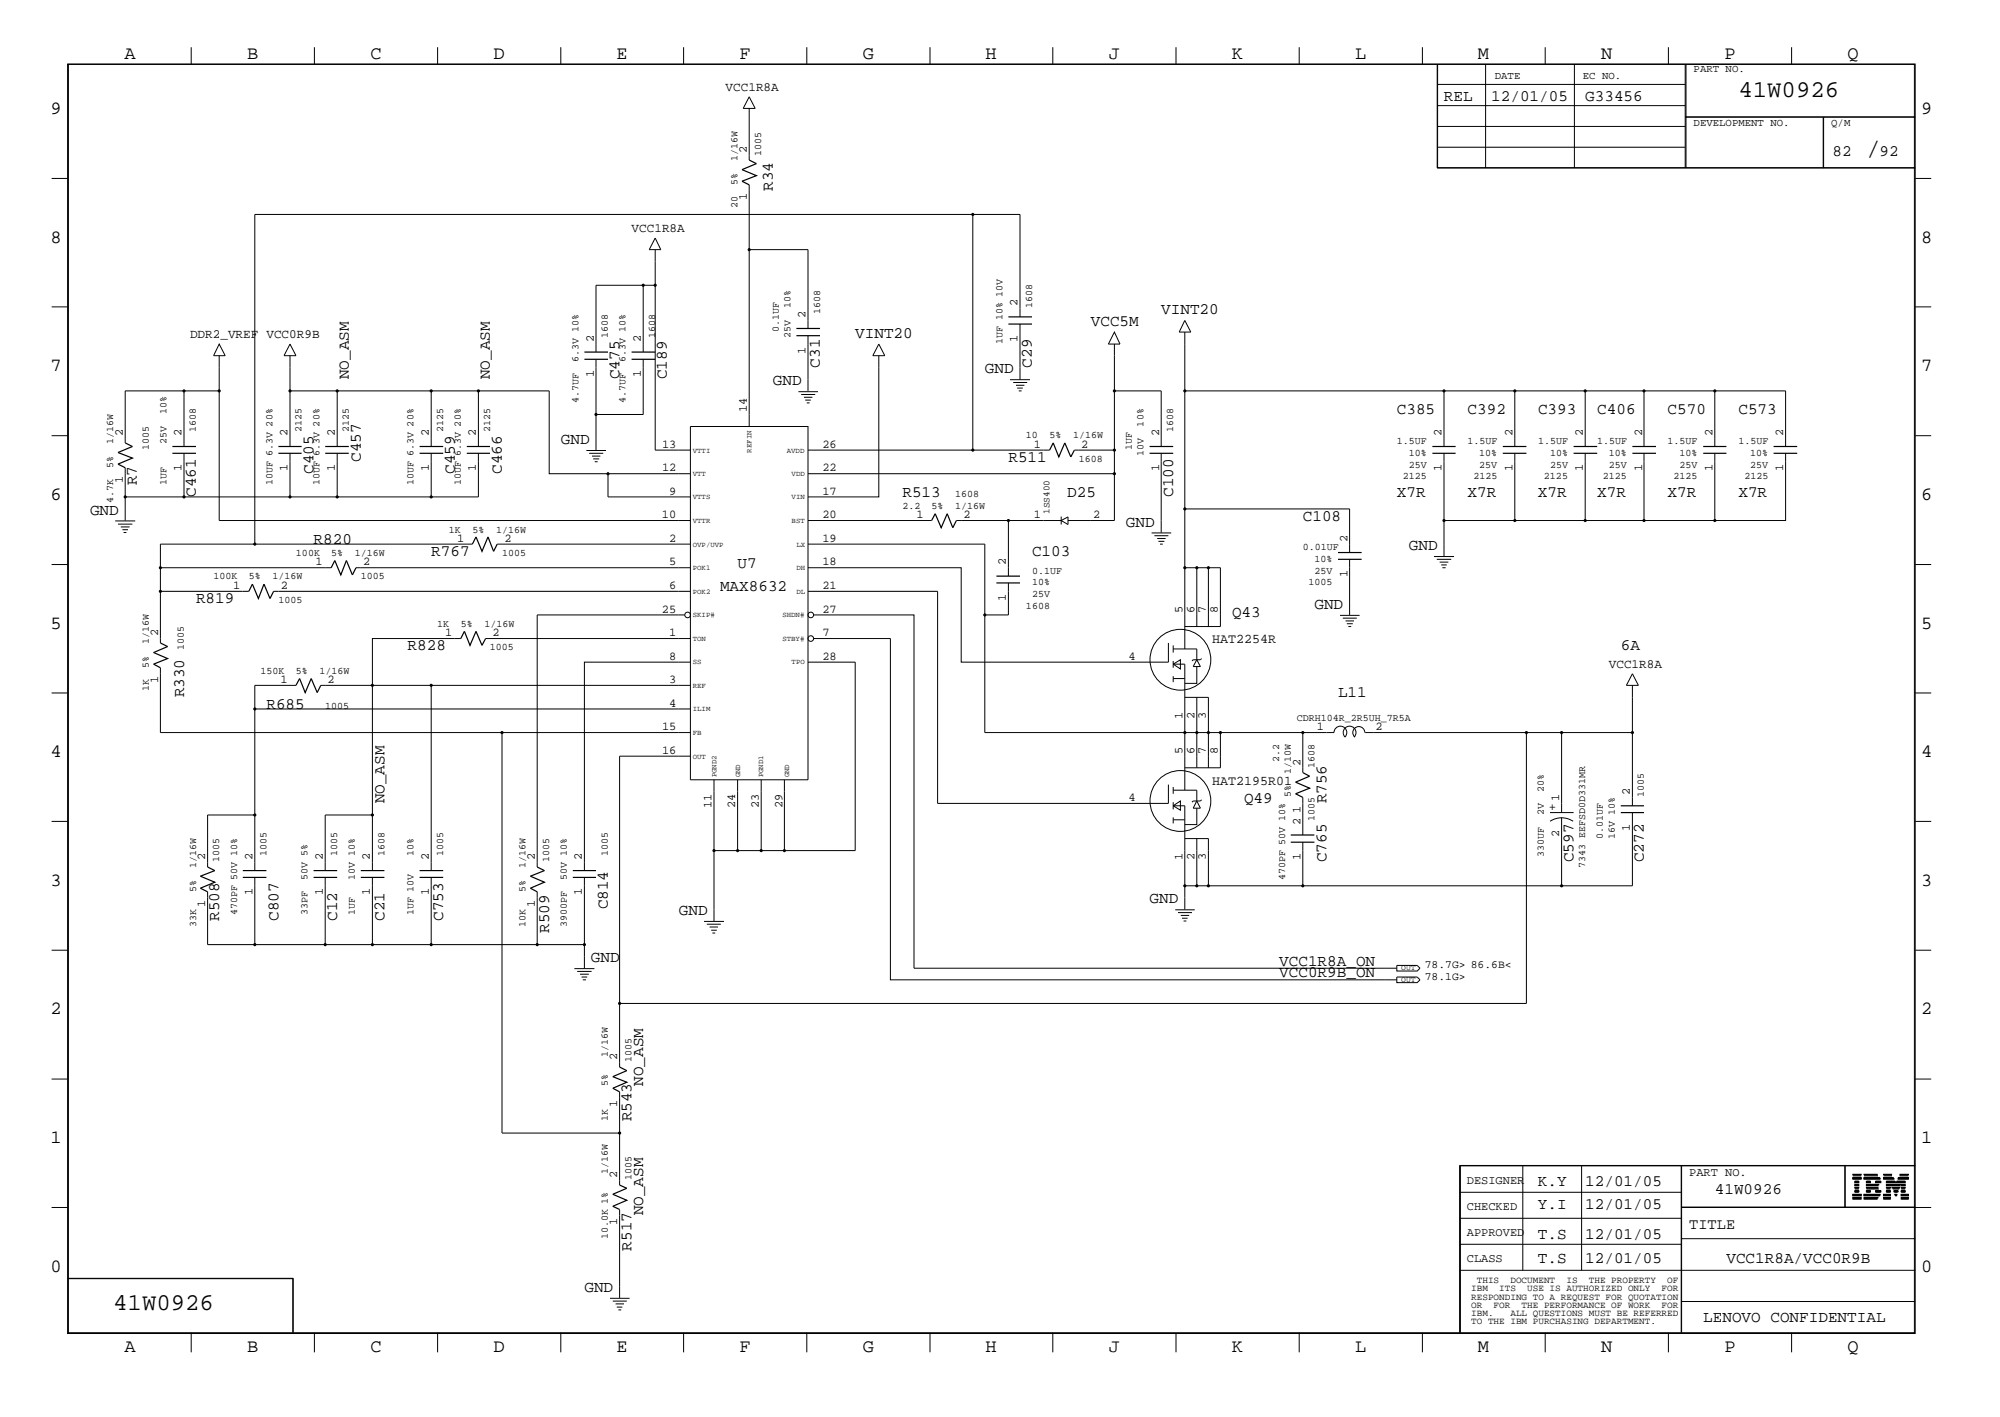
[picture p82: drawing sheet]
<svg xmlns="http://www.w3.org/2000/svg" width="423mm" height="300mm" viewBox="0 0 423 300" stroke-linecap="round" stroke-linejoin="round" font-family="sans-serif">
<defs><g id="words">
<text font-size="5.2" x="395" y="32.9">/</text>
<g font-size="5.1">
<text x="368" y="20.5">41W0926</text>
<text x="24" y="277.2">41W0926</text>
</g>
<g font-size="4">
<text x="26.3" y="12.5">A</text>
<text x="52.3" y="12.5">B</text>
<text x="78.4" y="12.5">C</text>
<text x="104.5" y="12.5">D</text>
<text x="130.5" y="12.5">E</text>
<text x="156.5" y="12.5">F</text>
<text x="182.6" y="12.5">G</text>
<text x="208.6" y="12.5">H</text>
<text x="234.7" y="12.5">J</text>
<text x="260.8" y="12.5">K</text>
<text x="286.9" y="12.5">L</text>
<text x="312.8" y="12.5">M</text>
<text x="338.9" y="12.5">N</text>
<text x="365" y="12.5">P</text>
<text x="391.1" y="12.5">Q</text>
<text x="10.7" y="24.1">9</text>
<text x="406.7" y="24.1">9</text>
<text x="10.7" y="51.4">8</text>
<text x="406.7" y="51.4">8</text>
<text x="10.7" y="78.6">7</text>
<text x="406.7" y="78.6">7</text>
<text x="10.7" y="105.8">6</text>
<text x="406.7" y="105.8">6</text>
<text x="10.7" y="133.1">5</text>
<text x="406.7" y="133.1">5</text>
<text x="10.7" y="160.2">4</text>
<text x="406.7" y="160.2">4</text>
<text x="10.7" y="187.5">3</text>
<text x="406.7" y="187.5">3</text>
<text x="10.7" y="214.6">2</text>
<text x="406.7" y="214.6">2</text>
<text x="10.7" y="241.9">1</text>
<text x="406.7" y="241.9">1</text>
<text x="10.7" y="269.2">0</text>
<text x="406.7" y="269.2">0</text>
<text x="26.3" y="286.2">A</text>
<text x="52.3" y="286.2">B</text>
<text x="78.4" y="286.2">C</text>
<text x="104.5" y="286.2">D</text>
<text x="130.5" y="286.2">E</text>
<text x="156.5" y="286.2">F</text>
<text x="182.6" y="286.2">G</text>
<text x="208.6" y="286.2">H</text>
<text x="234.7" y="286.2">J</text>
<text x="260.8" y="286.2">K</text>
<text x="286.9" y="286.2">L</text>
<text x="312.8" y="286.2">M</text>
<text x="338.9" y="286.2">N</text>
<text x="365" y="286.2">P</text>
<text x="391.1" y="286.2">Q</text>
</g>
<g font-size="3.4">
<text x="305.6" y="21.4">REL</text>
<text x="315.6" y="21.4">12/01/05</text>
<text x="335.5" y="21.4">G33456</text>
<text x="387.9" y="32.9">82</text>
<text x="397.8" y="32.9">92</text>
<text x="163.6" y="40.4" transform="rotate(-90 163.6 40.4)">R34</text>
<text x="181" y="71.5">VINT20</text>
<text x="230.9" y="69.1">VCC5M</text>
<text x="245.8" y="66.5">VINT20</text>
<text x="173.6" y="77.8" transform="rotate(-90 173.6 77.8)">C31</text>
<text x="218.4" y="77.8" transform="rotate(-90 218.4 77.8)">C29</text>
<text x="73.8" y="80.3" transform="rotate(-90 73.8 80.3)">NO_ASM</text>
<text x="103.7" y="80.3" transform="rotate(-90 103.7 80.3)">NO_ASM</text>
<text x="131.1" y="80.3" transform="rotate(-90 131.1 80.3)">C475</text>
<text x="141.1" y="80.3" transform="rotate(-90 141.1 80.3)">C189</text>
<text x="163.6" y="81.5">GND</text>
<text x="208.4" y="79">GND</text>
<text x="295.7" y="87.7">C385</text>
<text x="310.6" y="87.7">C392</text>
<text x="325.5" y="87.7">C393</text>
<text x="338.1" y="87.7">C406</text>
<text x="353" y="87.7">C570</text>
<text x="368" y="87.7">C573</text>
<text x="118.7" y="94">GND</text>
<text x="66.4" y="100.2" transform="rotate(-90 66.4 100.2)">C405</text>
<text x="76.4" y="97.7" transform="rotate(-90 76.4 97.7)">C457</text>
<text x="96.3" y="100.2" transform="rotate(-90 96.3 100.2)">C459</text>
<text x="106.3" y="100.2" transform="rotate(-90 106.3 100.2)">C466</text>
<text x="213.4" y="97.7">R511</text>
<text x="29" y="102.7" transform="rotate(-90 29 102.7)">R7</text>
<text x="41.5" y="105.2" transform="rotate(-90 41.5 105.2)">C461</text>
<text x="191" y="105.2">R513</text>
<text x="225.9" y="105.2">D25</text>
<text x="248.3" y="105.2" transform="rotate(-90 248.3 105.2)">C100</text>
<text x="295.7" y="105.2">X7R</text>
<text x="310.6" y="105.2">X7R</text>
<text x="325.5" y="105.2">X7R</text>
<text x="338.1" y="105.2">X7R</text>
<text x="353" y="105.2">X7R</text>
<text x="368" y="105.2">X7R</text>
<text x="19" y="109">GND</text>
<text x="238.3" y="111.4">GND</text>
<text x="275.8" y="110.2">C108</text>
<text x="66.4" y="115.1">R820</text>
<text x="91.3" y="117.7">R767</text>
<text x="218.4" y="117.7">C103</text>
<text x="298.2" y="116.4">GND</text>
<text x="152.4" y="125.1">MAX8632</text>
<text x="156.1" y="120.1">U7</text>
<text x="41.5" y="127.6">R819</text>
<text x="260.8" y="130.6">Q43</text>
<text x="278.2" y="128.9">GND</text>
<text x="86.3" y="137.6">R828</text>
<text x="343.1" y="137.6">6A</text>
<text x="38.9" y="147.6" transform="rotate(-90 38.9 147.6)">R330</text>
<text x="283.2" y="147.6">L11</text>
<text x="56.4" y="150">R685</text>
<text x="81.4" y="170" transform="rotate(-90 81.4 170)">NO_ASM</text>
<text x="263.3" y="170">Q49</text>
<text x="280.8" y="170" transform="rotate(-90 280.8 170)">R756</text>
<text x="280.8" y="182.5" transform="rotate(-90 280.8 182.5)">C765</text>
<text x="333.1" y="182.5" transform="rotate(-90 333.1 182.5)">C597</text>
<text x="348" y="182.5" transform="rotate(-90 348 182.5)">C272</text>
<text x="243.3" y="191.2">GND</text>
<text x="46.4" y="194.9" transform="rotate(-90 46.4 194.9)">R508</text>
<text x="58.9" y="194.9" transform="rotate(-90 58.9 194.9)">C807</text>
<text x="71.4" y="194.9" transform="rotate(-90 71.4 194.9)">C12</text>
<text x="81.4" y="194.9" transform="rotate(-90 81.4 194.9)">C21</text>
<text x="93.8" y="194.9" transform="rotate(-90 93.8 194.9)">C753</text>
<text x="116.2" y="197.4" transform="rotate(-90 116.2 197.4)">R509</text>
<text x="128.7" y="192.4" transform="rotate(-90 128.7 192.4)">C814</text>
<text x="143.7" y="193.6">GND</text>
<text x="125.1" y="203.6">GND</text>
<text x="270.8" y="206.8">VCC0R9B_ON</text>
<text x="270.8" y="204.4">VCC1R8A_ON</text>
<text x="136.1" y="229.8" transform="rotate(-90 136.1 229.8)">NO_ASM</text>
<text x="133.7" y="237.3" transform="rotate(-90 133.7 237.3)">R543</text>
<text x="325.5" y="251">K.Y</text>
<text x="335.5" y="251">12/01/05</text>
<text x="136.1" y="257.2" transform="rotate(-90 136.1 257.2)">NO_ASM</text>
<text x="325.5" y="255.9">Y.I</text>
<text x="335.5" y="255.9">12/01/05</text>
<text x="363" y="252.7">41W0926</text>
<text x="325.5" y="262.2">T.S</text>
<text x="335.5" y="262.2">12/01/05</text>
<text x="133.7" y="264.7" transform="rotate(-90 133.7 264.7)">R517</text>
<text x="325.5" y="267.2">T.S</text>
<text x="335.5" y="267.2">12/01/05</text>
<text x="365.4" y="267.2">VCC1R8A/VCC0R9B</text>
<text x="123.7" y="273.4">GND</text>
<text x="360.5" y="279.7">LENOVO CONFIDENTIAL</text>
</g>
<text font-size="3.2" x="357.5" y="260">TITLE</text>
<g font-size="2.8">
<text x="256.5" y="136.1">HAT2254R</text>
<text x="256.5" y="166">HAT2195R01</text>
</g>
<g font-size="2.7">
<text x="153.6" y="19.2">VCC1R8A</text>
<text x="133.7" y="49.1">VCC1R8A</text>
<text x="40.2" y="71.5">DDR2_VREF</text>
<text x="56.4" y="71.5">VCC0R9B</text>
<text x="340.5" y="141.3">VCC1R8A</text>
<text x="329.4" y="171.6" transform="rotate(-90 329.4 171.6)">+</text>
</g>
<g font-size="2.5">
<text x="158.1" y="32.4" transform="rotate(-90 158.1 32.4)">2</text>
<text x="158.1" y="42.4" transform="rotate(-90 158.1 42.4)">1</text>
<text x="215.4" y="64.9" transform="rotate(-90 215.4 64.9)">2</text>
<text x="170.5" y="67.3" transform="rotate(-90 170.5 67.3)">2</text>
<text x="125.7" y="72.3" transform="rotate(-90 125.7 72.3)">2</text>
<text x="135.6" y="72.3" transform="rotate(-90 135.6 72.3)">2</text>
<text x="170.5" y="74.8" transform="rotate(-90 170.5 74.8)">1</text>
<text x="215.4" y="72.3" transform="rotate(-90 215.4 72.3)">1</text>
<text x="125.7" y="79.8" transform="rotate(-90 125.7 79.8)">1</text>
<text x="135.6" y="79.8" transform="rotate(-90 135.6 79.8)">1</text>
<text x="158.1" y="87.2" transform="rotate(-90 158.1 87.2)">14</text>
<text x="26" y="92.2" transform="rotate(-90 26 92.2)">2</text>
<text x="38.4" y="92.2" transform="rotate(-90 38.4 92.2)">2</text>
<text x="60.9" y="92.2" transform="rotate(-90 60.9 92.2)">2</text>
<text x="70.9" y="92.2" transform="rotate(-90 70.9 92.2)">2</text>
<text x="90.8" y="92.2" transform="rotate(-90 90.8 92.2)">2</text>
<text x="100.8" y="92.2" transform="rotate(-90 100.8 92.2)">2</text>
<text x="140.1" y="94.7">13</text>
<text x="174.1" y="94.7">26</text>
<text x="218.9" y="94.7">1</text>
<text x="228.9" y="94.7">2</text>
<text x="245.4" y="92.2" transform="rotate(-90 245.4 92.2)">2</text>
<text x="305.1" y="92.2" transform="rotate(-90 305.1 92.2)">2</text>
<text x="320.1" y="92.2" transform="rotate(-90 320.1 92.2)">2</text>
<text x="335" y="92.2" transform="rotate(-90 335 92.2)">2</text>
<text x="347.6" y="92.2" transform="rotate(-90 347.6 92.2)">2</text>
<text x="362.5" y="92.2" transform="rotate(-90 362.5 92.2)">2</text>
<text x="377.4" y="92.2" transform="rotate(-90 377.4 92.2)">2</text>
<text x="38.4" y="99.7" transform="rotate(-90 38.4 99.7)">1</text>
<text x="60.9" y="99.7" transform="rotate(-90 60.9 99.7)">1</text>
<text x="70.9" y="99.7" transform="rotate(-90 70.9 99.7)">1</text>
<text x="90.8" y="99.7" transform="rotate(-90 90.8 99.7)">1</text>
<text x="100.8" y="99.7" transform="rotate(-90 100.8 99.7)">1</text>
<text x="140.1" y="99.7">12</text>
<text x="174.1" y="99.7">22</text>
<text x="245.4" y="99.7" transform="rotate(-90 245.4 99.7)">1</text>
<text x="305.1" y="99.7" transform="rotate(-90 305.1 99.7)">1</text>
<text x="320.1" y="99.7" transform="rotate(-90 320.1 99.7)">1</text>
<text x="335" y="99.7" transform="rotate(-90 335 99.7)">1</text>
<text x="347.6" y="99.7" transform="rotate(-90 347.6 99.7)">1</text>
<text x="362.5" y="99.7" transform="rotate(-90 362.5 99.7)">1</text>
<text x="377.4" y="99.7" transform="rotate(-90 377.4 99.7)">1</text>
<text x="26" y="102.2" transform="rotate(-90 26 102.2)">1</text>
<text x="141.6" y="104.7">9</text>
<text x="174.1" y="104.7">17</text>
<text x="140.1" y="109.6">10</text>
<text x="174.1" y="109.6">20</text>
<text x="194" y="109.6">1</text>
<text x="204" y="109.6">2</text>
<text x="218.9" y="109.6">1</text>
<text x="231.4" y="109.6">2</text>
<text x="66.8" y="119.6">1</text>
<text x="76.9" y="119.6">2</text>
<text x="96.8" y="114.6">1</text>
<text x="106.8" y="114.6">2</text>
<text x="141.6" y="119.6">5</text>
<text x="141.6" y="114.6">2</text>
<text x="174.1" y="119.6">18</text>
<text x="174.1" y="114.6">19</text>
<text x="212.9" y="119.6" transform="rotate(-90 212.9 119.6)">2</text>
<text x="285.2" y="114.6" transform="rotate(-90 285.2 114.6)">2</text>
<text x="49.4" y="124.6">1</text>
<text x="59.4" y="124.6">2</text>
<text x="141.6" y="124.6">6</text>
<text x="174.1" y="124.6">21</text>
<text x="285.2" y="122.2" transform="rotate(-90 285.2 122.2)">1</text>
<text x="140.1" y="129.6">25</text>
<text x="174.1" y="129.6">27</text>
<text x="212.9" y="127.2" transform="rotate(-90 212.9 127.2)">1</text>
<text x="250.3" y="129.6" transform="rotate(-90 250.3 129.6)">5</text>
<text x="252.8" y="129.6" transform="rotate(-90 252.8 129.6)">6</text>
<text x="255.3" y="129.6" transform="rotate(-90 255.3 129.6)">7</text>
<text x="257.8" y="129.6" transform="rotate(-90 257.8 129.6)">8</text>
<text x="33.4" y="134.6" transform="rotate(-90 33.4 134.6)">2</text>
<text x="94.2" y="134.6">1</text>
<text x="104.2" y="134.6">2</text>
<text x="141.6" y="134.6">1</text>
<text x="174.1" y="134.6">7</text>
<text x="141.6" y="139.6">8</text>
<text x="174.1" y="139.6">28</text>
<text x="238.8" y="139.6">4</text>
<text x="33.4" y="144.6" transform="rotate(-90 33.4 144.6)">1</text>
<text x="59.4" y="144.6">1</text>
<text x="69.3" y="144.6">2</text>
<text x="141.6" y="144.6">3</text>
<text x="141.6" y="149.5">4</text>
<text x="140.1" y="154.5">15</text>
<text x="250.3" y="152.1" transform="rotate(-90 250.3 152.1)">1</text>
<text x="252.8" y="152.1" transform="rotate(-90 252.8 152.1)">2</text>
<text x="255.3" y="152.1" transform="rotate(-90 255.3 152.1)">3</text>
<text x="278.7" y="154.5">1</text>
<text x="291.2" y="154.5">2</text>
<text x="140.1" y="159.5">16</text>
<text x="250.3" y="159.5" transform="rotate(-90 250.3 159.5)">5</text>
<text x="252.8" y="159.5" transform="rotate(-90 252.8 159.5)">6</text>
<text x="255.3" y="159.5" transform="rotate(-90 255.3 159.5)">7</text>
<text x="257.8" y="159.5" transform="rotate(-90 257.8 159.5)">8</text>
<text x="275.3" y="162.1" transform="rotate(-90 275.3 162.1)">2</text>
<text x="150.6" y="171" transform="rotate(-90 150.6 171)">11</text>
<text x="155.6" y="171" transform="rotate(-90 155.6 171)">24</text>
<text x="160.6" y="171" transform="rotate(-90 160.6 171)">23</text>
<text x="165.6" y="171" transform="rotate(-90 165.6 171)">29</text>
<text x="238.8" y="169.5">4</text>
<text x="275.3" y="172" transform="rotate(-90 275.3 172)">1</text>
<text x="330" y="169.5" transform="rotate(-90 330 169.5)">1</text>
<text x="345" y="168.2" transform="rotate(-90 345 168.2)">2</text>
<text x="275.3" y="174.5" transform="rotate(-90 275.3 174.5)">2</text>
<text x="330" y="177" transform="rotate(-90 330 177)">2</text>
<text x="345" y="175.8" transform="rotate(-90 345 175.8)">1</text>
<text x="43.4" y="181.9" transform="rotate(-90 43.4 181.9)">2</text>
<text x="53.4" y="181.9" transform="rotate(-90 53.4 181.9)">2</text>
<text x="68.3" y="181.9" transform="rotate(-90 68.3 181.9)">2</text>
<text x="78.3" y="181.9" transform="rotate(-90 78.3 181.9)">2</text>
<text x="90.8" y="181.9" transform="rotate(-90 90.8 181.9)">2</text>
<text x="113.2" y="181.9" transform="rotate(-90 113.2 181.9)">2</text>
<text x="123.2" y="181.9" transform="rotate(-90 123.2 181.9)">2</text>
<text x="250.3" y="181.9" transform="rotate(-90 250.3 181.9)">1</text>
<text x="252.8" y="181.9" transform="rotate(-90 252.8 181.9)">2</text>
<text x="255.3" y="181.9" transform="rotate(-90 255.3 181.9)">3</text>
<text x="275.3" y="181.9" transform="rotate(-90 275.3 181.9)">1</text>
<text x="43.4" y="191.9" transform="rotate(-90 43.4 191.9)">1</text>
<text x="53.4" y="189.5" transform="rotate(-90 53.4 189.5)">1</text>
<text x="68.3" y="189.5" transform="rotate(-90 68.3 189.5)">1</text>
<text x="78.3" y="189.5" transform="rotate(-90 78.3 189.5)">1</text>
<text x="90.8" y="189.5" transform="rotate(-90 90.8 189.5)">1</text>
<text x="113.2" y="191.9" transform="rotate(-90 113.2 191.9)">1</text>
<text x="123.2" y="189.5" transform="rotate(-90 123.2 189.5)">1</text>
<text x="130.6" y="224.4" transform="rotate(-90 130.6 224.4)">2</text>
<text x="130.6" y="234.4" transform="rotate(-90 130.6 234.4)">1</text>
<text x="130.6" y="249.3" transform="rotate(-90 130.6 249.3)">2</text>
<text x="310.5" y="250.6">DESIGNER</text>
<text x="357.5" y="248.8">PART NO.</text>
<text x="310.5" y="256.1">CHECKED</text>
<text x="130.6" y="259.2" transform="rotate(-90 130.6 259.2)">1</text>
<text x="310.5" y="261.5">APPROVED</text>
<text x="310.5" y="267">CLASS</text>
</g>
<g font-size="2.4">
<text x="301.6" y="207.3">78.1G&gt;</text>
<text x="301.6" y="204.9">78.7G&gt; 86.6B&lt;</text>
</g>
<g font-size="2.3">
<text x="316.4" y="16.7">DATE</text>
<text x="335" y="16.7">EC NO.</text>
<text x="358.5" y="15.2">PART NO.</text>
<text x="358.5" y="26.6">DEVELOPMENT NO.</text>
<text x="387.6" y="26.6">Q/M</text>
</g>
<g font-size="2.1">
<text x="156.1" y="34.1" transform="rotate(-90 156.1 34.1)">1/16W</text>
<text x="161.1" y="32.9" transform="rotate(-90 161.1 32.9)">1005</text>
<text x="156.1" y="39.1" transform="rotate(-90 156.1 39.1)">5%</text>
<text x="156.1" y="44.1" transform="rotate(-90 156.1 44.1)">20</text>
<text x="167.3" y="65.3" transform="rotate(-90 167.3 65.3)">10%</text>
<text x="218.4" y="65.3" transform="rotate(-90 218.4 65.3)">1608</text>
<text x="128.7" y="71.5" transform="rotate(-90 128.7 71.5)">1608</text>
<text x="138.7" y="71.5" transform="rotate(-90 138.7 71.5)">1608</text>
<text x="164.8" y="70.3" transform="rotate(-90 164.8 70.3)">0.1UF</text>
<text x="167.3" y="71.5" transform="rotate(-90 167.3 71.5)">25V</text>
<text x="173.6" y="66.5" transform="rotate(-90 173.6 66.5)">1608</text>
<text x="122.4" y="76.5" transform="rotate(-90 122.4 76.5)">6.3V 10%</text>
<text x="132.4" y="76.5" transform="rotate(-90 132.4 76.5)">6.3V 10%</text>
<text x="212.2" y="72.8" transform="rotate(-90 212.2 72.8)">1UF 10% 10V</text>
<text x="35.2" y="87.7" transform="rotate(-90 35.2 87.7)">10%</text>
<text x="122.4" y="85.3" transform="rotate(-90 122.4 85.3)">4.7UF</text>
<text x="132.4" y="85.3" transform="rotate(-90 132.4 85.3)">4.7UF</text>
<text x="24" y="94" transform="rotate(-90 24 94)">1/16W</text>
<text x="31.5" y="95.2" transform="rotate(-90 31.5 95.2)">1005</text>
<text x="35.2" y="94" transform="rotate(-90 35.2 94)">25V</text>
<text x="41.5" y="91.4" transform="rotate(-90 41.5 91.4)">1608</text>
<text x="63.8" y="91.4" transform="rotate(-90 63.8 91.4)">2125</text>
<text x="73.8" y="91.4" transform="rotate(-90 73.8 91.4)">2125</text>
<text x="93.8" y="91.4" transform="rotate(-90 93.8 91.4)">2125</text>
<text x="103.7" y="91.4" transform="rotate(-90 103.7 91.4)">2125</text>
<text x="217.2" y="92.7">10</text>
<text x="222.2" y="92.7">5%</text>
<text x="227.2" y="92.7">1/16W</text>
<text x="239.6" y="95.2" transform="rotate(-90 239.6 95.2)">1UF</text>
<text x="242.1" y="90.3" transform="rotate(-90 242.1 90.3)">10%</text>
<text x="248.3" y="91.4" transform="rotate(-90 248.3 91.4)">1608</text>
<text x="295.7" y="94">1.5UF</text>
<text x="310.6" y="94">1.5UF</text>
<text x="325.5" y="94">1.5UF</text>
<text x="338.1" y="94">1.5UF</text>
<text x="353" y="94">1.5UF</text>
<text x="368" y="94">1.5UF</text>
<text x="24" y="99" transform="rotate(-90 24 99)">5%</text>
<text x="228.3" y="97.7">1608</text>
<text x="242.1" y="96.4" transform="rotate(-90 242.1 96.4)">10V</text>
<text x="296.9" y="101.4">2125</text>
<text x="298.2" y="99">25V</text>
<text x="298.2" y="96.4">10%</text>
<text x="311.9" y="101.4">2125</text>
<text x="313.1" y="99">25V</text>
<text x="313.1" y="96.4">10%</text>
<text x="326.8" y="101.4">2125</text>
<text x="328.1" y="99">25V</text>
<text x="328.1" y="96.4">10%</text>
<text x="339.3" y="101.4">2125</text>
<text x="340.5" y="99">25V</text>
<text x="340.5" y="96.4">10%</text>
<text x="354.2" y="101.4">2125</text>
<text x="355.5" y="99">25V</text>
<text x="355.5" y="96.4">10%</text>
<text x="369.2" y="101.4">2125</text>
<text x="370.4" y="99">25V</text>
<text x="370.4" y="96.4">10%</text>
<text x="24" y="106.4" transform="rotate(-90 24 106.4)">4.7K</text>
<text x="35.2" y="102.7" transform="rotate(-90 35.2 102.7)">1UF</text>
<text x="57.7" y="102.7" transform="rotate(-90 57.7 102.7)">10UF 6.3V 20%</text>
<text x="67.6" y="102.7" transform="rotate(-90 67.6 102.7)">10UF 6.3V 20%</text>
<text x="87.5" y="102.7" transform="rotate(-90 87.5 102.7)">10UF 6.3V 20%</text>
<text x="97.5" y="102.7" transform="rotate(-90 97.5 102.7)">10UF 6.3V 20%</text>
<text x="191" y="107.7">2.2</text>
<text x="197.2" y="107.7">5%</text>
<text x="202.2" y="107.7">1/16W</text>
<text x="202.2" y="105.2">1608</text>
<text x="95" y="112.7">1K</text>
<text x="100" y="112.7">5%</text>
<text x="105" y="112.7">1/16W</text>
<text x="62.7" y="117.7">100K</text>
<text x="70.1" y="117.7">5%</text>
<text x="75.1" y="117.7">1/16W</text>
<text x="106.3" y="117.7">1005</text>
<text x="275.8" y="116.4">0.01UF</text>
<text x="278.2" y="118.9">10%</text>
<text x="45.2" y="122.6">100K</text>
<text x="52.7" y="122.6">5%</text>
<text x="57.7" y="122.6">1/16W</text>
<text x="76.4" y="122.6">1005</text>
<text x="218.4" y="123.9">10%</text>
<text x="218.4" y="121.4">0.1UF</text>
<text x="276.9" y="123.9">1005</text>
<text x="278.2" y="121.4">25V</text>
<text x="58.9" y="127.6">1005</text>
<text x="217.2" y="128.9">1608</text>
<text x="218.4" y="126.4">25V</text>
<text x="31.5" y="136.3" transform="rotate(-90 31.5 136.3)">1/16W</text>
<text x="38.9" y="137.6" transform="rotate(-90 38.9 137.6)">1005</text>
<text x="92.5" y="132.6">1K</text>
<text x="97.5" y="132.6">5%</text>
<text x="102.5" y="132.6">1/16W</text>
<text x="103.7" y="137.6">1005</text>
<text x="31.5" y="141.3" transform="rotate(-90 31.5 141.3)">5%</text>
<text x="55.1" y="142.6">150K</text>
<text x="62.7" y="142.6">5%</text>
<text x="67.6" y="142.6">1/16W</text>
<text x="31.5" y="146.3" transform="rotate(-90 31.5 146.3)">1K</text>
<text x="68.8" y="150">1005</text>
<text x="274.5" y="152.6">CDRH104R_2R5UH_7R5A</text>
<text x="270.8" y="161.3" transform="rotate(-90 270.8 161.3)">2.2</text>
<text x="273.2" y="163.7" transform="rotate(-90 273.2 163.7)">1/10W</text>
<text x="278.2" y="162.5" transform="rotate(-90 278.2 162.5)">1608</text>
<text x="326.8" y="167.6" transform="rotate(-90 326.8 167.6)">20%</text>
<text x="273.2" y="168.7" transform="rotate(-90 273.2 168.7)">5%</text>
<text x="278.2" y="173.7" transform="rotate(-90 278.2 173.7)">1005</text>
<text x="326.8" y="172.6" transform="rotate(-90 326.8 172.6)">2V</text>
<text x="348" y="168.7" transform="rotate(-90 348 168.7)">1005</text>
<text x="339.3" y="177.5" transform="rotate(-90 339.3 177.5)">0.01UF</text>
<text x="341.8" y="177.5" transform="rotate(-90 341.8 177.5)">16V 10%</text>
<text x="41.5" y="183.7" transform="rotate(-90 41.5 183.7)">1/16W</text>
<text x="46.4" y="182.5" transform="rotate(-90 46.4 182.5)">1005</text>
<text x="56.4" y="181.2" transform="rotate(-90 56.4 181.2)">1005</text>
<text x="71.4" y="181.2" transform="rotate(-90 71.4 181.2)">1005</text>
<text x="81.4" y="181.2" transform="rotate(-90 81.4 181.2)">1608</text>
<text x="87.5" y="181.2" transform="rotate(-90 87.5 181.2)">10%</text>
<text x="93.8" y="181.2" transform="rotate(-90 93.8 181.2)">1005</text>
<text x="111.3" y="183.7" transform="rotate(-90 111.3 183.7)">1/16W</text>
<text x="116.2" y="182.5" transform="rotate(-90 116.2 182.5)">1005</text>
<text x="128.7" y="181.2" transform="rotate(-90 128.7 181.2)">1005</text>
<text x="326.8" y="181.4" transform="rotate(-90 326.8 181.4)">330UF</text>
<text x="335.5" y="183.7" transform="rotate(-90 335.5 183.7)">7343 EEFSD0D331MR</text>
<text x="41.5" y="188.7" transform="rotate(-90 41.5 188.7)">5%</text>
<text x="65.1" y="186.2" transform="rotate(-90 65.1 186.2)">50V 5%</text>
<text x="75.1" y="186.2" transform="rotate(-90 75.1 186.2)">10V 10%</text>
<text x="111.3" y="188.7" transform="rotate(-90 111.3 188.7)">5%</text>
<text x="120" y="186.2" transform="rotate(-90 120 186.2)">50V 10%</text>
<text x="272" y="186.2" transform="rotate(-90 272 186.2)">470PF 50V 10%</text>
<text x="41.5" y="196.2" transform="rotate(-90 41.5 196.2)">33K</text>
<text x="50.2" y="193.6" transform="rotate(-90 50.2 193.6)">470PF 50V 10%</text>
<text x="65.1" y="193.6" transform="rotate(-90 65.1 193.6)">33PF</text>
<text x="75.1" y="193.6" transform="rotate(-90 75.1 193.6)">1UF</text>
<text x="87.5" y="193.6" transform="rotate(-90 87.5 193.6)">1UF 10V</text>
<text x="111.3" y="196.2" transform="rotate(-90 111.3 196.2)">10K</text>
<text x="120" y="196.2" transform="rotate(-90 120 196.2)">3900PF</text>
<text x="128.7" y="223.6" transform="rotate(-90 128.7 223.6)">1/16W</text>
<text x="133.7" y="224.8" transform="rotate(-90 133.7 224.8)">1005</text>
<text x="128.7" y="229.8" transform="rotate(-90 128.7 229.8)">5%</text>
<text x="128.7" y="237.3" transform="rotate(-90 128.7 237.3)">1K</text>
<text x="128.7" y="248.5" transform="rotate(-90 128.7 248.5)">1/16W</text>
<text x="133.7" y="249.8" transform="rotate(-90 133.7 249.8)">1005</text>
<text x="128.7" y="262.2" transform="rotate(-90 128.7 262.2)">10.0K 1%</text>
</g>
<g font-size="2">
<text x="222.2" y="108.7" transform="rotate(-90 222.2 108.7)">1SS400</text>
<text x="311.4" y="273.2">IBM</text>
<text x="311.4" y="275">RESPONDING TO A REQUEST FOR QUOTATION</text>
<text x="312.6" y="271.4">THIS</text>
<text x="317.3" y="273.2">ITS</text>
<text x="319.7" y="271.4">DOCUMENT</text>
<text x="323.3" y="273.2">USE IS AUTHORIZED ONLY</text>
<text x="331.6" y="271.4">IS</text>
<text x="336.3" y="271.4">THE PROPERTY</text>
<text x="351.7" y="273.2">FOR</text>
<text x="352.9" y="271.4">OF</text>
<text x="311.4" y="276.7">OR</text>
<text x="311.4" y="278.6">IBM.</text>
<text x="311.4" y="280.2">TO THE IBM PURCHASING DEPARTMENT.</text>
<text x="316.1" y="276.7">FOR</text>
<text x="319.7" y="278.6">ALL QUESTIONS MUST BE REFERRED</text>
<text x="322.1" y="276.7">THE PERFORMANCE OF WORK</text>
<text x="351.7" y="276.7">FOR</text>
</g>
<g font-size="1.7">
<text x="296.6" y="207.9">OUT</text>
<text x="296.6" y="205.3">OUT</text>
</g>
<g font-size="1.6">
<text x="146.6" y="95.8">VTTI</text>
<text x="159.1" y="95.8" transform="rotate(-90 159.1 95.8)">REFIN</text>
<text x="166.5" y="95.8">AVDD</text>
<text x="146.6" y="100.7">VTT</text>
<text x="167.6" y="100.7">VDD</text>
<text x="146.6" y="105.7">VTTS</text>
<text x="167.6" y="105.7">VIN</text>
<text x="146.6" y="110.7">VTTR</text>
<text x="167.6" y="110.7">BST</text>
<text x="146.6" y="115.7">OVP/UVP</text>
<text x="168.6" y="115.7">LX</text>
<text x="146.6" y="120.7">POK1</text>
<text x="146.6" y="125.6">POK2</text>
<text x="168.6" y="120.7">DH</text>
<text x="168.6" y="125.6">DL</text>
<text x="146.6" y="130.6">SKIP#</text>
<text x="165.6" y="130.6">SHDN#</text>
<text x="146.6" y="135.6">TON</text>
<text x="165.6" y="135.6">STBY#</text>
<text x="146.6" y="140.5">SS</text>
<text x="167.6" y="140.5">TPO</text>
<text x="146.6" y="145.5">REF</text>
<text x="146.6" y="150.5">ILIM</text>
<text x="146.6" y="155.5">FB</text>
<text x="146.6" y="160.5">OUT</text>
<text x="151.6" y="164.5" transform="rotate(-90 151.6 164.5)">PGND2</text>
<text x="156.6" y="164.5" transform="rotate(-90 156.6 164.5)">GND</text>
<text x="161.5" y="164.5" transform="rotate(-90 161.5 164.5)">PGND1</text>
<text x="167" y="164.5" transform="rotate(-90 167 164.5)">GND</text>
</g>
</g></defs>
<g fill="none" stroke="#000" stroke-width=".25">
<path d="M158.6 33.9l1.5 .7-3 1.3 3 1.3-3 1.2 1.5 .7M123.7 76h5M123.7 74.5h5M133.7 76h5M133.7 74.5h5M168.6 71h5M168.6 69.5h5M213.4 68.6h5M213.4 67.1h5M26.5 93.7l1.5 .8-3 1.3 3 1.1-3 1.3 1.5 .8M36.5 95.9h5M36.5 94.5h5"/>
<path d="M58.9 95.9h4.9M58.9 94.5h4.9M68.8 95.9h5M68.8 94.5h5M88.8 95.9h5M88.8 94.5h5M98.8 95.9h4.9M98.8 94.5h4.9M222.2 95.3l.7-1.6 1.2 3 1.3-3 1.3 3 .7-1.4M243.3 95.9h5M243.3 94.5h5M303.2 95.9h4.9"/>
<path d="M303.2 94.5h4.9M318.1 95.9h5M318.1 94.5h5M333.1 95.9h5M333.1 94.5h5M345.5 95.9h5M345.5 94.5h5M360.5 95.9h4.9M360.5 94.5h4.9M375.4 95.9h5M375.4 94.5h5M100 115.1l.8-1.5 1.2 3.1 1.3-3.1 1.2 3.1 .7-1.6"/>
<path d="M197.2 110.2l.8-1.5 1.2 3 1.3-3 1.2 3 .7-1.5M283.2 118.4h5M283.2 116.9h5M34 136.1l1.5 .7-3 1.3 3 1.3-3 1.1 1.5 .8M52.7 125.1l.7-1.5 1.3 3.1 1.2-3.1 1.3 3.1 .7-1.6M70.1 120.1l.8-1.5 1.2 3.1 1.2-3.1 1.3 3.1 .8-1.6M97.5 135.1l.8-1.5 1.2 3 1.3-3 1.2 3 .8-1.5M210.9 123.4h5M210.9 121.9h5M62.7 145l.7-1.4 1.2 3 1.3-3 1.2 3 .8-1.6M273.2 178.2h5M273.2 176.7h5"/>
<path d="M275.8 163.5l1.4 .8-3 1.2 3 1.3-3 1.2 1.6 .7M343.1 172h4.9M343.1 170.5h4.9M43.9 183.5l1.6 .7-3.1 1.2 3.1 1.3-3.1 1.3 1.5 .7M51.4 185.7h5M51.4 184.2h5M66.4 185.7h5M66.4 184.2h5M76.4 185.7h5M76.4 184.2h5M88.8 185.7h5M88.8 184.2h5"/>
<path d="M113.7 183.5l1.5 .7-2.9 1.2 2.9 1.3-2.9 1.3 1.4 .7M121.2 185.7h5M121.2 184.2h5M131.1 225.8l1.6 .8-3 1.2 3 1.2-3 1.3 1.4 .8M131.1 250.8l1.6 .7-3 1.2 3 1.3-3 1.3 1.4 .6"/>
</g>
<g fill="none" stroke="#000" stroke-width=".21">
<path d="M14.3 13.5h391.1v268.7h-391.1zM14.5 13.6h390.7v268.4h-390.7zM40.5 10v3.5M66.5 10v3.5M92.6 10v3.5M118.7 10v3.5M144.7 10v3.5M170.8 10v3.5M196.9 10v3.5M222.8 10v3.5M248.9 10v3.5M275 10v3.5"/>
<path d="M301.1 10v3.5M304.2 13.5v22.1h101.2M304.2 17.9h52.5M304.3 13.5v22.1M314.5 13.5v22.1M327.1 10v3.5M333.2 13.5v22.1M353.1 10v3.5M356.7 13.5v22.1M356.9 13.5v22.1M379.2 10v3.5M10.9 37.8h3.4"/>
<path d="M158.6 22.9v11M158.6 39.1v51.2M158.6 20.5l1.3 2.4h-2.6zM304.2 35.5h101.2M304.2 26.8h52.5M304.2 22.4h52.5M304.3 31.2h52.4M356.7 24.8h48.7M356.7 24.7h48.7M385.9 24.8v10.8M386 24.8v10.8M405.4 37.8h3.4"/>
<path d="M138.7 50.4l1.2 2.4h-2.5zM138.7 52.8v42.5h7.4M158.6 52.8h12.4v16.7M205.9 45.4h-152v69.7M10.9 64.9h3.4M46.4 72.8l1.3 2.5h-2.5zM46.4 75.3v34.9h99.7M61.4 75.3v19.2M61.4 72.8l1.3 2.5h-2.6zM126.2 76v19.3M136.1 60.4h-9.9v14.1M136.1 76v11.7h-9.9"/>
<path d="M138.7 60.4h-2.6v14.1M171 71v11.7M186 75.3v29.9h-15M186 72.8l1.3 2.5h-2.6zM215.9 67.1v-21.7h-10v49.9M215.9 68.6v11.7M235.9 70.3l1.2 2.5h-2.5zM235.9 72.8v22.5M250.8 70.3v67M250.8 67.8l1.3 2.5h-2.5zM405.4 64.9h3.4M10.9 92.2h3.4"/>
<path d="M26.5 99v6.2M38.9 82.7h-12.4v11M38.9 95.9v9.3M46.4 82.7h-7.5v11.8M61.4 95.9v9.3h10M61.4 82.7h10M71.4 95.9v9.3h19.9M91.3 95.9v9.3h10v-9.3M91.3 82.7h24.9v17.5h12.5M91.3 82.7h-19.9v11.8M91.3 82.7v11.8M101.3 82.7v11.8"/>
<path d="M124.1 95.3h4.2M124.7 95.9h3M125.3 96.5h1.8M125.6 97.1h1.2M125.9 97.7h.6M146.1 90.3h24.9v74.7h-24.9zM169 82.9h4.1M169.6 83.5h3M170.2 84.1h1.8M170.4 84.7h1.2M170.8 85.3h.6M171 95.3h51.2"/>
<path d="M213.8 80.3h4.2M214.5 80.9h2.9M215.1 81.5h1.7M215.3 82.1h1.2M215.6 82.7h.6M227.4 95.3h8.5v4.9M235.9 82.7h9.9v11.8M245.8 95.9v16.8M250.8 82.7h127.2v11.8M305.6 82.7v11.8M305.6 95.9v21.8M320.6 82.7v11.8"/>
<path d="M320.6 95.9v14.3M335.5 82.7v11.8M335.5 95.9v14.3M348 82.7v11.8M348 95.9v14.3M363 82.7v11.8M363 95.9v14.3M378 95.9v14.3h-30M405.4 92.2h3.4M10.9 119.5h3.4M24.4 110.2h4.2M25 110.9h3"/>
<path d="M25.6 111.5h1.8M25.9 112.1h1.2M26.2 112.7h.6M38.9 105.2h-12.4v5M38.9 105.2h22.5M100 115.1h-66v5h36.1M105.2 115.1h40.9M128.7 100.2h17.4M128.7 100.2v5h17.4M171 115.1h37.4v15M171 110.2h26.2M171 100.2h64.9"/>
<path d="M202.4 110.2h22.2l1.5 .8v-1.6l-1.5 .8M213.4 110.2v11.7M224.6 109.3v1.7M235.9 100.2v10h-9.8M243.8 112.8h4.1M244.3 113.4h3M244.9 114h1.8M245.2 114.6h1.3M245.5 115.1h.6M250.8 107.7h34.9v9.2M285.7 118.4v11.7M303.5 117.8h4.3"/>
<path d="M304.1 118.4h3.1M304.7 119h1.9M305.1 119.5h1.1M305.6 110.2h42.4M405.4 119.5h3.4M34 125.1h18.7M34 120.1v16M57.9 125.1h88.2M75.4 120.1h70.7M97.5 135.1h-18.7v37.4M102.8 135.1h43.3M144.9 130.1h-31.2v53.4"/>
<path d="M171 120.1h32.5v20h43.8v-4M171 125.1h27.5v44.9h48.8v-4M172.2 130.1h21.3v74.8h102.2M172.2 135.1h16.3v72.2h107.2M213.4 123.4v6.7h-5v24.9h44.9v7.5M248.3 137.3h5v2.3M248.3 136.6v1.5M248.3 139.9v1.4M250.8 120.1h7.5v12.5h-7.5M253.3 139.6l.8 1.5h-1.5zM253.3 120.1v12.5M254.3 139.4l-.2 .2h-1.5l-.3 .3"/>
<path d="M255.8 120.1v12.5M283.6 130.2h4.2M284.2 130.8h3M284.8 131.4h1.8M285.1 132h1.2M285.4 132.6h.6M305.3 120.1h.7M10.9 146.6h3.4M34 141.3v13.7h112.1M53.9 150v34.2M62.7 145h-8.8v5h92.2M67.9 145h23.4"/>
<path d="M106.3 155v84.8h24.8v11M146.1 140.1h-22.4v44.1M146.1 145h-54.8v39.2M171 140.1h10v39.9h-29.9M248.3 140.5l1.6-.9v2zM248.3 140.5h2.5v26.7M248.3 143.1v1.3M248.3 143.6h2.5M250.8 147.6h5v14.9M253.3 141.1v3.5h-2.5M253.3 147.6v7.4h5v7.5h-7.5M258.3 155h24.1a1.35 1.35 0 0 1 1.8-1.2 1.35 1.35 0 0 1 .5 2.2 1.36 1.36 0 0 1 0-1.9 1.36 1.36 0 0 1 1.9 0 1.36 1.36 0 0 1 0 1.9"/>
<path d="M275.8 155v8.5M288.9 155a1.27 1.27 0 0 0-1.8-1.1 1.27 1.27 0 0 0-.3 2.1M289 155h34.1v57.3h-192M323.1 155h7.4v17M345.5 145v10h-15M345.5 155v15.5M345.5 142.6l1.3 2.4h-2.5zM405.4 146.6h3.4M10.9 173.8h3.4M53.9 172.5h-10v11M78.8 172.5h-10v11.7M78.8 172.5v11.7"/>
<path d="M146.1 160h-15v65.8M151.1 165v29.9M156.1 165v15M161.1 165v15M166 165v15M248.3 170.5l1.6-1v2zM248.3 170.5h2.5v21.9M248.3 166.5v1.5M248.3 169.8v1.5M248.3 173v1.2M248.3 167.2h5v2.3M248.3 173.5h2.5"/>
<path d="M250.8 177.5h5v10h-2.5M253.3 171v3.5h-2.5M253.3 177.5v10h-2.5M253.3 169.5l.8 1.5h-1.5zM254.3 169.2l-.2 .3h-1.5l-.3 .3M275.8 168.7v8M275.8 178.2v9.3M328.1 172h5M330.5 173v14.5M333 173.8a4.4 4.4 0 0 0-4.9 0M345.5 172v15.5h-89.7M405.4 173.8h3.4"/>
<path d="M53.9 185.7v14.2h-10v-11.2M68.8 185.7v14.2h-14.9M78.8 185.7v14.2h-10M78.8 199.9h34.9M91.3 185.7v14.2M113.7 199.9h10v5M113.7 188.7v11.2M123.7 185.7v14.2M149 195h4.2M149.6 195.6h3M150.2 196.2h1.8M150.5 196.9h1.2"/>
<path d="M150.8 197.4h.6M248.8 192.5h4.1M249.3 193.1h3M249.9 193.7h1.8M250.2 194.3h1.2M250.5 194.9h.6M10.9 201.1h3.4M121.6 205h4.2M122.2 205.6h3M122.8 206.2h1.8M123.1 206.8h1.2M123.4 207.3h.6"/>
<path d="M295.7 206.8h4.3l.6 .5-.6 .6h-4.3zM295.7 204.3h4.3l.6 .6-.6 .6h-4.3zM405.4 201.1h3.4M10.9 228.3h3.4M131.1 231.1v8.7M405.4 228.3h3.4M10.9 255.5h3.4M131.1 255.9v18.8M308.9 246.7h96.5M308.9 257.8h47M308.9 252.3h47M309.1 246.6v35.4"/>
<path d="M322.3 246.6v22.2M334.8 246.6v22.2M355.9 246.6v35.4M355.9 255.4h49.5M355.9 255.5h52.9M390.5 246.6v8.9M390.6 246.6v8.9M392.2 253.7h1.8zM392.2 253.6h1.8zM392.2 253.4l1.8 .1zM392.2 253l1.8 .1zM392.2 252.8l1.8 .1z"/>
<path d="M392.2 252.7l1.8 .1zM392.2 249.4l1.8 .1zM392.2 249.3l1.8 .1zM392.2 249.2l1.8 .1zM392.2 248.8h1.8zM392.2 248.7h1.8zM392.2 248.5l1.8 .1zM392.6 252.3h.8zM392.6 252.1l.8 .1zM392.6 252l.8 .1zM392.6 251.6h.8zM392.6 251.5h.8z"/>
<path d="M392.6 251.3l.8 .1zM392.6 250.9l.8 .1zM392.6 250.8h.8zM392.6 250.6l.8 .1zM392.6 250.2l.8 .1zM392.6 250l.8 .1zM392.6 249.9h.8zM394.5 253.7h2.8zM394.5 253.6h2.9zM394.5 253.4l3 .1zM394.5 248.8h3zM394.5 248.7h2.9z"/>
<path d="M394.5 248.5l2.8 .1zM394.5 253l3.3 .1zM394.5 252.8l3.4 .1zM394.5 252.7l3.4 .1zM394.5 249.4l3.4 .1zM394.5 249.3l3.4 .1zM394.5 249.2l3.3 .1zM395.1 251.6h2.6zM395.1 251.5h2.5zM395.1 251.3l2.4 .1zM395.1 250.9l2.4 .1zM395.1 250.8h2.5z"/>
<path d="M395.1 250.6l2.6 .1zM395.1 252.3h.8zM395.1 252.1l.8 .1zM395.1 252l.8 .1zM395.1 250.2l.8 .1zM395.1 250l.8 .1zM395.1 249.9h.8zM397 252.3h1.1zM397 252.1l1.1 .1zM397 252l1.1 .1zM397 250.2l1.1 .1zM397 250l1.1 .1z"/>
<path d="M397 249.9h1.1zM398.7 253.7h1.4zM398.7 253.6h1.4zM398.7 253.4l1.4 .1zM398.7 253l1.4 .1zM398.7 252.8l1.4 .1zM398.7 252.7l1.4 .1zM398.7 249.4l2.2 .1zM398.7 249.3l2.1 .1zM398.7 249.2l2 .1zM398.7 248.8h1.8zM398.7 248.7h1.8z"/>
<path d="M398.7 248.5l1.7 .1zM399.3 252.3h.8zM399.3 252.1l.8 .1zM399.3 252l.8 .1zM399.3 251.6h.8zM399.3 251.5h.8zM399.3 251.3l.8 .1zM399.3 250.9l.8 .1zM399.3 250.8h.8zM399.3 250.6l.8 .1zM399.3 250.2l1.9 .1zM399.3 250l1.9 .1z"/>
<path d="M399.3 249.9h1.8zM400.3 250.6l2 .1zM400.4 250.9l1.8 .1zM400.4 250.8h1.8zM400.5 251.3l1.6 .1zM400.6 251.5h1.5zM400.6 251.6h1.4zM400.9 252.1l.8 .1zM400.9 252l.8 .1zM401 252.3h.7zM401.1 252.7l.4 .1zM401.2 252.8l.3 .1z"/>
<path d="M401.2 253l.2 .1zM401.4 250.2l1.9 .1zM401.5 250l1.8 .1zM401.5 249.9h1.8zM401.7 249.4l2.2 .1zM401.8 249.3l2.1 .1zM401.8 249.2l2.1 .1zM402.1 248.8h1.8zM402.1 248.7h1.8zM402.2 248.5l1.7 .1zM402.4 253.7h1.5zM402.4 253.6h1.5z"/>
<path d="M402.4 253.4l1.5 .1zM402.4 253l1.5 .1zM402.4 252.8l1.5 .1zM402.4 252.7l1.5 .1zM402.4 252.3h.9zM402.4 252.1l.9 .1zM402.4 252l.9 .1zM402.4 251.6h.9zM402.4 251.5h.9zM402.4 251.3l.9 .1zM402.4 250.9l.9 .1zM402.4 250.8h.9z"/>
<path d="M402.4 250.6l.9 .1zM405.4 246.6h-96.5v35.4M14.3 270.5h47.8v11.5M14.3 270.6h47.8M62 270.5v11.5M129.1 274.7h4.2M129.7 275.3h3M130.3 275.9h1.8M130.6 276.6h1.1M130.9 277.2h.6M308.9 268.8h96.5M308.9 263.3h47"/>
<path d="M355.9 275.4h49.5M355.9 262.1h49.5M40.5 282v4.2M66.5 282v4.2M92.6 282v4.2M118.7 282v4.2M144.7 282v4.2M170.8 282v4.2M196.9 282v4.2M222.8 282v4.2M248.9 282v4.2M275 282v4.2"/>
<path d="M301.1 282v4.2M327.1 282v4.2M353.1 282v4.2M379.2 282v4.2"/>
<circle cx="145.5" cy="130.1" r=".59"/>
<circle cx="171.6" cy="130.1" r=".59"/>
<circle cx="171.6" cy="135.1" r=".59"/>
<circle cx="249.9" cy="139.6" r="6.4"/>
<circle cx="249.9" cy="169.5" r="6.4"/>
</g>
<g fill="#000">
<circle cx="158.6" cy="52.8" r=".34"/>
<circle cx="205.9" cy="45.4" r=".34"/>
<circle cx="136.1" cy="60.4" r=".34"/>
<circle cx="138.7" cy="60.4" r=".34"/>
<circle cx="38.9" cy="82.7" r=".34"/>
<circle cx="46.4" cy="82.7" r=".34"/>
<circle cx="61.4" cy="82.7" r=".34"/>
<circle cx="71.4" cy="82.7" r=".34"/>
<circle cx="91.3" cy="82.7" r=".34"/>
<circle cx="101.3" cy="82.7" r=".34"/>
<circle cx="126.2" cy="87.7" r=".34"/>
<circle cx="205.9" cy="95.2" r=".34"/>
<circle cx="235.9" cy="95.2" r=".34"/>
<circle cx="235.9" cy="82.7" r=".34"/>
<circle cx="250.8" cy="82.7" r=".34"/>
<circle cx="305.6" cy="82.7" r=".34"/>
<circle cx="320.6" cy="82.7" r=".34"/>
<circle cx="335.5" cy="82.7" r=".34"/>
<circle cx="348" cy="82.7" r=".34"/>
<circle cx="363" cy="82.7" r=".34"/>
<circle cx="26.5" cy="105.2" r=".34"/>
<circle cx="38.9" cy="105.2" r=".34"/>
<circle cx="53.9" cy="115.1" r=".34"/>
<circle cx="61.4" cy="105.2" r=".34"/>
<circle cx="71.4" cy="105.2" r=".34"/>
<circle cx="91.3" cy="105.2" r=".34"/>
<circle cx="128.7" cy="100.2" r=".34"/>
<circle cx="213.4" cy="110.2" r=".34"/>
<circle cx="235.9" cy="100.2" r=".34"/>
<circle cx="250.8" cy="107.7" r=".34"/>
<circle cx="305.6" cy="110.2" r=".34"/>
<circle cx="320.6" cy="110.2" r=".34"/>
<circle cx="335.5" cy="110.2" r=".34"/>
<circle cx="348" cy="110.2" r=".34"/>
<circle cx="363" cy="110.2" r=".34"/>
<circle cx="34" cy="125.1" r=".34"/>
<circle cx="34" cy="120.1" r=".34"/>
<circle cx="208.4" cy="130.1" r=".34"/>
<circle cx="250.8" cy="120.1" r=".34"/>
<circle cx="253.3" cy="120.1" r=".34"/>
<circle cx="255.8" cy="120.1" r=".34"/>
<circle cx="53.9" cy="150" r=".34"/>
<circle cx="78.8" cy="145" r=".34"/>
<circle cx="91.3" cy="145" r=".34"/>
<circle cx="106.3" cy="155" r=".34"/>
<circle cx="250.8" cy="155" r=".34"/>
<circle cx="253.3" cy="155" r=".34"/>
<circle cx="255.8" cy="155" r=".34"/>
<circle cx="258.3" cy="155" r=".34"/>
<circle cx="275.8" cy="155" r=".34"/>
<circle cx="323.1" cy="155" r=".34"/>
<circle cx="330.5" cy="155" r=".34"/>
<circle cx="345.5" cy="155" r=".34"/>
<circle cx="53.9" cy="172.5" r=".34"/>
<circle cx="78.8" cy="172.5" r=".34"/>
<circle cx="53.9" cy="199.9" r=".34"/>
<circle cx="68.8" cy="199.9" r=".34"/>
<circle cx="78.8" cy="199.9" r=".34"/>
<circle cx="91.3" cy="199.9" r=".34"/>
<circle cx="113.7" cy="199.9" r=".34"/>
<circle cx="123.7" cy="199.9" r=".34"/>
<circle cx="151.1" cy="180" r=".34"/>
<circle cx="156.1" cy="180" r=".34"/>
<circle cx="161.1" cy="180" r=".34"/>
<circle cx="166" cy="180" r=".34"/>
<circle cx="250.8" cy="187.5" r=".34"/>
<circle cx="253.3" cy="187.5" r=".34"/>
<circle cx="255.8" cy="187.5" r=".34"/>
<circle cx="275.8" cy="187.5" r=".34"/>
<circle cx="330.5" cy="187.5" r=".34"/>
<circle cx="131.1" cy="212.3" r=".34"/>
<circle cx="131.1" cy="239.8" r=".34"/>
</g>
<use href="#words"/>
</svg>
